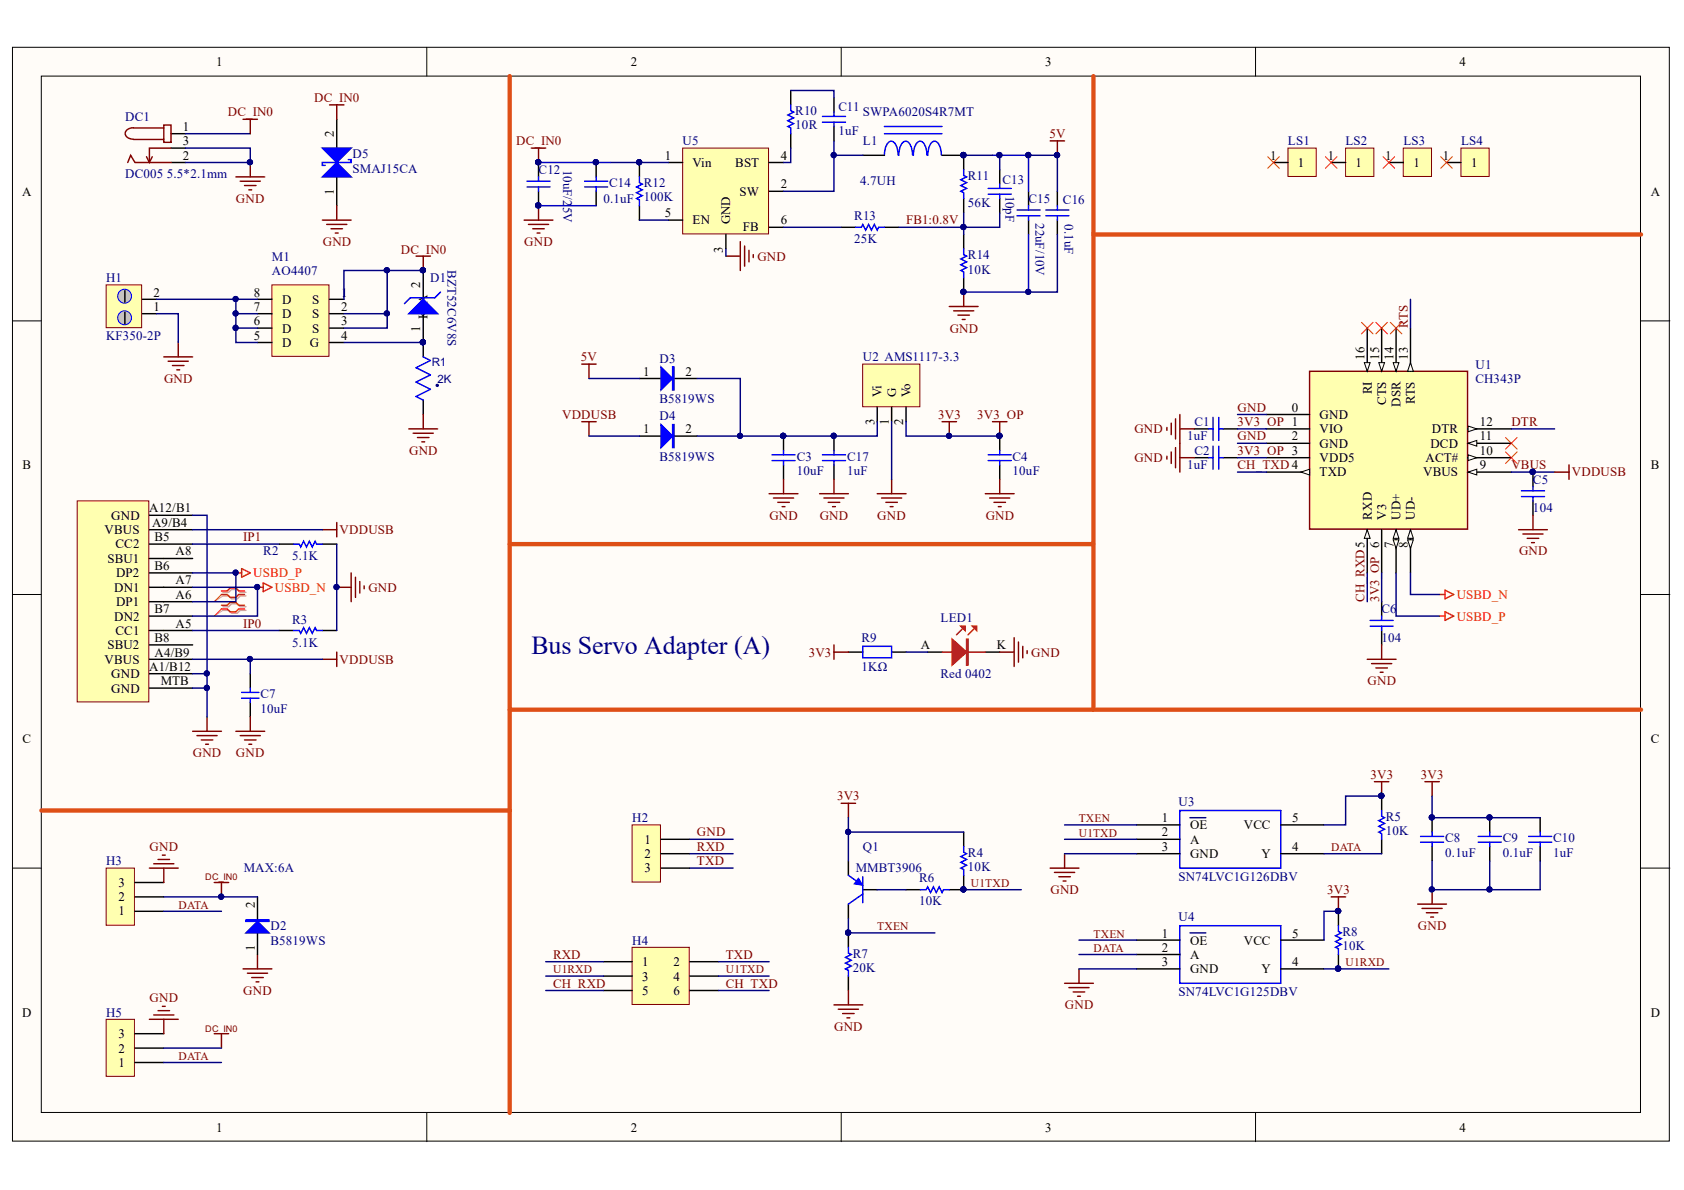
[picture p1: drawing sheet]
<svg xmlns="http://www.w3.org/2000/svg" width="297mm" height="210mm" viewBox="0 0 297 210" stroke-linecap="round" stroke-linejoin="round" font-family="sans-serif">
<defs><g id="words">
<text font-size="4.6" fill="#000080" x="93.7" y="115.3">Bus Servo Adapter (A)</text>
<g font-size="2.3">
<text x="38.2" y="11.7">1</text>
<text x="111.3" y="11.7">2</text>
<text x="184.4" y="11.7">3</text>
<text x="257.5" y="11.7">4</text>
<text x="32.2" y="23.1">1</text>
<text x="32.2" y="28.1">2</text>
<text x="32.2" y="25.6">3</text>
<text x="58.9" y="24.1" transform="rotate(-90 58.9 24.1)">2</text>
<text x="117.3" y="28.1">1</text>
<text x="122.2" y="29.4">Vin</text>
<text x="129.7" y="29.4">BST</text>
<text x="137.7" y="28.1">4</text>
<text x="224" y="28.1">1</text>
<text x="228.9" y="29.4">1</text>
<text x="234.2" y="28.1">1</text>
<text x="239.1" y="29.4">1</text>
<text x="244.3" y="28.1">1</text>
<text x="249.3" y="29.4">1</text>
<text x="254.5" y="28.1">1</text>
<text x="259.5" y="29.4">1</text>
<text x="3.9" y="34.5">A</text>
<text x="58.9" y="34.4" transform="rotate(-90 58.9 34.4)">1</text>
<text x="130.5" y="34.5">SW</text>
<text x="137.7" y="33.2">2</text>
<text x="291.2" y="34.5">A</text>
<text x="117.3" y="38.3">5</text>
<text x="122.2" y="39.6">EN</text>
<text x="128.8" y="39.6" transform="rotate(-90 128.8 39.6)">GND</text>
<text x="131.1" y="40.8">FB</text>
<text x="137.7" y="39.6">6</text>
<text x="127.5" y="44.5" transform="rotate(-90 127.5 44.5)">3</text>
<text x="27.1" y="52.3">2</text>
<text x="44.8" y="52.3">8</text>
<text x="49.7" y="53.6">D</text>
<text x="55.1" y="53.6">S</text>
<text x="60.2" y="52.3">1</text>
<text x="74.1" y="50.7" transform="rotate(-90 74.1 50.7)">2</text>
<text x="27.1" y="54.9">1</text>
<text x="44.8" y="59.9">5</text>
<text x="44.8" y="57.4">6</text>
<text x="44.8" y="54.9">7</text>
<text x="49.7" y="58.7">D</text>
<text x="49.7" y="56.1">D</text>
<text x="55.1" y="56.1">S</text>
<text x="55.1" y="58.7">S</text>
<text x="60.2" y="54.9">2</text>
<text x="60.2" y="57.4">3</text>
<text x="60.2" y="59.9">4</text>
<text x="74.1" y="58.5" transform="rotate(-90 74.1 58.5)">1</text>
<text x="75.4" y="56.2" transform="rotate(-90 75.4 56.2)">K A</text>
<text x="49.7" y="61.2">D</text>
<text x="54.7" y="61.2">G</text>
<text x="240.7" y="63.5" transform="rotate(-90 240.7 63.5)">16</text>
<text x="243.2" y="63.5" transform="rotate(-90 243.2 63.5)">15</text>
<text x="245.8" y="63.5" transform="rotate(-90 245.8 63.5)">14</text>
<text x="248.3" y="63.5" transform="rotate(-90 248.3 63.5)">13</text>
<text x="113.5" y="66.3">1</text>
<text x="120.9" y="66.3">2</text>
<text x="155.5" y="70.1" transform="rotate(-90 155.5 70.1)">Vi</text>
<text x="158" y="70.1" transform="rotate(-90 158 70.1)">G</text>
<text x="160.6" y="70.1" transform="rotate(-90 160.6 70.1)">Vo</text>
<text x="242" y="69.6" transform="rotate(-90 242 69.6)">RI</text>
<text x="244.5" y="71.5" transform="rotate(-90 244.5 71.5)">CTS</text>
<text x="247.1" y="71.8" transform="rotate(-90 247.1 71.8)">DSR</text>
<text x="249.6" y="71.3" transform="rotate(-90 249.6 71.3)">RTS</text>
<text x="113.5" y="76.4">1</text>
<text x="120.9" y="76.4">2</text>
<text x="154.2" y="75" transform="rotate(-90 154.2 75)">3</text>
<text x="156.8" y="75" transform="rotate(-90 156.8 75)">1</text>
<text x="159.3" y="75" transform="rotate(-90 159.3 75)">2</text>
<text x="227.8" y="72.6">0</text>
<text x="227.8" y="77.7">2</text>
<text x="232.8" y="73.9">GND</text>
<text x="232.8" y="76.4">VIO</text>
<text x="252.6" y="76.4">DTR</text>
<text x="261" y="75.2">12</text>
<text x="261" y="77.7">11</text>
<text x="4" y="82.8">B</text>
<text x="232.8" y="79">GND</text>
<text x="232.8" y="81.5">VDD5</text>
<text x="251.5" y="81.5">ACT#</text>
<text x="252.3" y="79">DCD</text>
<text x="261" y="82.8">9</text>
<text x="261" y="80.2">10</text>
<text x="291.2" y="82.8">B</text>
<text x="232.8" y="84">TXD</text>
<text x="251" y="84">VBUS</text>
<text x="18.4" y="94.2">VBUS</text>
<text x="19.6" y="91.6">GND</text>
<text x="26.3" y="90.4">A12/B1</text>
<text x="26.8" y="92.9">A9/B4</text>
<text x="27.2" y="95.4">B5</text>
<text x="242" y="91.6" transform="rotate(-90 242 91.6)">RXD</text>
<text x="244.5" y="91.6" transform="rotate(-90 244.5 91.6)">V3</text>
<text x="247.1" y="91.6" transform="rotate(-90 247.1 91.6)">UD+</text>
<text x="249.6" y="91.6" transform="rotate(-90 249.6 91.6)">UD-</text>
<text x="19" y="99.2">SBU1</text>
<text x="20.4" y="96.7">CC2</text>
<text x="20.5" y="101.8">DP2</text>
<text x="27.2" y="100.5">B6</text>
<text x="31" y="98">A8</text>
<text x="245.8" y="96.6" transform="rotate(-90 245.8 96.6)">7</text>
<text x="248.3" y="96.6" transform="rotate(-90 248.3 96.6)">8</text>
<text x="20.1" y="104.4">DN1</text>
<text x="20.5" y="106.9">DP1</text>
<text x="31" y="105.7">A6</text>
<text x="31" y="103.1">A7</text>
<text x="20.1" y="109.5">DN2</text>
<text x="20.4" y="112">CC1</text>
<text x="27.2" y="108.2">B7</text>
<text x="27.2" y="113.3">B8</text>
<text x="31" y="110.7">A5</text>
<text x="18.4" y="117.1">VBUS</text>
<text x="19" y="114.6">SBU2</text>
<text x="19.6" y="119.6">GND</text>
<text x="26.3" y="118.4">A1/B12</text>
<text x="27.2" y="115.8">A4/B9</text>
<text x="162.4" y="114.6">A</text>
<text x="175.8" y="114.6">K</text>
<text x="19.6" y="122.2">GND</text>
<text x="28.3" y="120.9">MTB</text>
<text x="4" y="131">C</text>
<text x="291.2" y="131">C</text>
<text x="113.7" y="148.8">1</text>
<text x="204.9" y="145">1</text>
<text x="204.9" y="147.5">2</text>
<text x="209.9" y="146.3">OE</text>
<text x="209.9" y="148.8">A</text>
<text x="219.4" y="146.3">VCC</text>
<text x="227.9" y="145">5</text>
<text x="113.7" y="151.3">2</text>
<text x="113.7" y="153.9">3</text>
<text x="204.9" y="150.1">3</text>
<text x="209.9" y="151.3">GND</text>
<text x="222.5" y="151.3">Y</text>
<text x="227.9" y="150.1">4</text>
<text x="20.9" y="161.5">1</text>
<text x="20.9" y="158.9">2</text>
<text x="20.9" y="156.4">3</text>
<text x="44.9" y="160.2" transform="rotate(-90 44.9 160.2)">2</text>
<text x="44.9" y="167.7" transform="rotate(-90 44.9 167.7)">1</text>
<text x="204.9" y="165.4">1</text>
<text x="204.9" y="167.9">2</text>
<text x="209.9" y="166.6">OE</text>
<text x="219.4" y="166.6">VCC</text>
<text x="227.9" y="165.4">5</text>
<text x="113.3" y="170.4">1</text>
<text x="113.3" y="173">3</text>
<text x="118.8" y="170.4">2</text>
<text x="118.8" y="173">4</text>
<text x="204.9" y="170.4">3</text>
<text x="209.9" y="169.2">A</text>
<text x="209.9" y="171.7">GND</text>
<text x="222.5" y="171.7">Y</text>
<text x="227.9" y="170.4">4</text>
<text x="3.9" y="179.3">D</text>
<text x="113.3" y="175.5">5</text>
<text x="118.8" y="175.5">6</text>
<text x="291.2" y="179.3">D</text>
<text x="20.9" y="185.7">2</text>
<text x="20.9" y="183.1">3</text>
<text x="20.9" y="188.2">1</text>
<text x="38.2" y="199.6">1</text>
<text x="111.3" y="199.6">2</text>
<text x="184.4" y="199.6">3</text>
<text x="257.5" y="199.6">4</text>
</g>
<g font-size="2.3" fill="#800000">
<text x="55.4" y="18">DC_IN0</text>
<text x="40.2" y="20.5">DC_IN0</text>
<text x="91" y="25.6">DC_IN0</text>
<text x="185.1" y="24.3">5V</text>
<text x="41.6" y="35.8">GND</text>
<text x="159.8" y="39.6">FB1:0.8V</text>
<text x="56.9" y="43.4">GND</text>
<text x="70.7" y="44.7">DC_IN0</text>
<text x="92.5" y="43.4">GND</text>
<text x="133.6" y="46">GND</text>
<text x="167.5" y="58.7">GND</text>
<text x="248.3" y="57.9" transform="rotate(-90 248.3 57.9)">RTS</text>
<text x="102.5" y="63.7">5V</text>
<text x="28.9" y="67.5">GND</text>
<text x="99.2" y="73.9">VDDUSB</text>
<text x="165.5" y="73.9">3V3</text>
<text x="172.3" y="73.9">3V3_OP</text>
<text x="200.1" y="76.4">GND</text>
<text x="218.3" y="72.6">GND</text>
<text x="218.3" y="77.7">GND</text>
<text x="218.3" y="75.2">3V3_OP 1</text>
<text x="266.6" y="75.2">DTR</text>
<text x="72.2" y="80.2">GND</text>
<text x="200.1" y="81.5">GND</text>
<text x="218.3" y="80.2">3V3_OP 3</text>
<text x="218.3" y="82.8">CH_TXD 4</text>
<text x="266.6" y="82.8">VBUS</text>
<text x="277.3" y="84">VDDUSB</text>
<text x="42.9" y="95.4">IP1</text>
<text x="59.9" y="94.2">VDDUSB</text>
<text x="135.7" y="91.6">GND</text>
<text x="144.6" y="91.6">GND</text>
<text x="154.7" y="91.6">GND</text>
<text x="173.9" y="91.6">GND</text>
<text x="267.9" y="98">GND</text>
<text x="65" y="104.4">GND</text>
<text x="240.7" y="106.1" transform="rotate(-90 240.7 106.1)">CH_RXD5</text>
<text x="243.2" y="106.1" transform="rotate(-90 243.2 106.1)">3V3_OP 6</text>
<text x="42.9" y="110.7">IP0</text>
<text x="59.9" y="117.1">VDDUSB</text>
<text x="142.6" y="115.8">3V3</text>
<text x="181.9" y="115.8">GND</text>
<text x="241.2" y="120.9">GND</text>
<text x="34" y="133.6">GND</text>
<text x="41.6" y="133.6">GND</text>
<text x="241.7" y="137.4">3V3</text>
<text x="250.6" y="137.4">3V3</text>
<text x="147.6" y="141.2">3V3</text>
<text x="122.9" y="147.5">GND</text>
<text x="26.4" y="150.1">GND</text>
<text x="122.9" y="152.6">TXD</text>
<text x="122.9" y="150.1">RXD</text>
<text x="185.3" y="157.7">GND</text>
<text x="234.1" y="157.7">3V3</text>
<text x="250.1" y="164.1">GND</text>
<text x="97.6" y="169.2">RXD</text>
<text x="128" y="169.2">TXD</text>
<text x="26.4" y="176.8">GND</text>
<text x="42.9" y="175.5">GND</text>
<text x="97.6" y="174.2">CH_RXD</text>
<text x="128" y="174.2">CH_TXD</text>
<text x="187.8" y="178">GND</text>
<text x="147.1" y="181.9">GND</text>
</g>
<g font-size="2.3" fill="#000080">
<text x="22.1" y="21.3">DC1</text>
<text x="140.3" y="20.3">R10</text>
<text x="140.3" y="22.8">10R</text>
<text x="147.9" y="19.5">C11</text>
<text x="147.9" y="23.8">1uF</text>
<text x="152.2" y="20.5">SWPA6020S4R7MT</text>
<text x="62.2" y="27.9">D5</text>
<text x="99.3" y="29.9" transform="rotate(90 99.3 29.9)">10uF/2</text>
<text x="120.4" y="25.6">U5</text>
<text x="152.2" y="25.6">L1</text>
<text x="227.2" y="25.6">LS1</text>
<text x="237.3" y="25.6">LS2</text>
<text x="247.6" y="25.6">LS3</text>
<text x="257.7" y="25.6">LS4</text>
<text x="22.1" y="31.4">DC005</text>
<text x="29.4" y="31.4">5.5*2.1mm</text>
<text x="62.2" y="30.4">SMAJ15CA</text>
<text x="95" y="30.7">C12</text>
<text x="106.4" y="35.8">0.1uF</text>
<text x="107.5" y="33">C14</text>
<text x="113.5" y="33">R12</text>
<text x="113.5" y="35.5">100K</text>
<text x="151.7" y="32.7">4.7UH</text>
<text x="170.7" y="31.7">R11</text>
<text x="176.8" y="32.5">C13</text>
<text x="177.3" y="34.5" transform="rotate(90 177.3 34.5)">10pF</text>
<text x="181.4" y="35.8">C15</text>
<text x="99.3" y="36.4" transform="rotate(90 99.3 36.4)">5V</text>
<text x="150.7" y="38.8">R13</text>
<text x="170.7" y="36.5">56K</text>
<text x="182.7" y="39.3" transform="rotate(90 182.7 39.3)">22uF/10V</text>
<text x="187.5" y="36">C16</text>
<text x="187.7" y="39.6" transform="rotate(90 187.7 39.6)">0.1uF</text>
<text x="48" y="46">M1</text>
<text x="78.9" y="47.7" transform="rotate(90 78.9 47.7)">BZT52C6V8S</text>
<text x="150.7" y="42.9">25K</text>
<text x="170.7" y="45.7">R14</text>
<text x="18.7" y="49.8">H1</text>
<text x="48" y="48.5">AO4407</text>
<text x="75.9" y="49.8">D1</text>
<text x="170.7" y="48.3">10K</text>
<text x="18.7" y="59.9">KF350-2P</text>
<text x="116.3" y="64">D3</text>
<text x="152.2" y="63.7">U2 AMS1117-3.3</text>
<text x="260.2" y="65">U1</text>
<text x="116.3" y="71.1">B5819WS</text>
<text x="260.2" y="67.5">CH343P</text>
<text x="116.3" y="74.1">D4</text>
<text x="209.4" y="77.7">1uF</text>
<text x="210.7" y="75.2">C1</text>
<text x="116.3" y="81.2">B5819WS</text>
<text x="140.5" y="81.2">C3</text>
<text x="140.5" y="83.8">10uF</text>
<text x="149.4" y="81.2">C17</text>
<text x="149.4" y="83.8">1uF</text>
<text x="178.6" y="81.2">C4</text>
<text x="178.6" y="83.8">10uF</text>
<text x="209.4" y="82.8">1uF</text>
<text x="210.7" y="80.2">C2</text>
<text x="270.4" y="85.3">C5</text>
<text x="270.4" y="90.4">104</text>
<text x="46.4" y="98">R2</text>
<text x="51.5" y="98.7">5.1K</text>
<text x="51.5" y="110">R3</text>
<text x="152" y="113.3">R9</text>
<text x="165.9" y="109.7">LED1</text>
<text x="243.7" y="108.2">C6</text>
<text x="243.7" y="113.3">104</text>
<text x="51.5" y="114">5.1K</text>
<text x="152" y="118.4">1KΩ</text>
<text x="165.9" y="119.6">Red 0402</text>
<text x="45.9" y="123.2">C7</text>
<text x="45.9" y="125.7">10uF</text>
<text x="207.9" y="142.2">U3</text>
<text x="111.5" y="145">H2</text>
<text x="244.4" y="144.7">R5</text>
<text x="244.4" y="147.3">10K</text>
<text x="254.9" y="148.5">C8</text>
<text x="265.1" y="148.5">C9</text>
<text x="274" y="148.5">C10</text>
<text x="18.7" y="152.6">H3</text>
<text x="43" y="153.9">MAX:6A</text>
<text x="150.9" y="153.9">MMBT3906</text>
<text x="152.2" y="150.1">Q1</text>
<text x="162.1" y="155.6">R6</text>
<text x="170.7" y="151.1">R4</text>
<text x="170.7" y="153.6">10K</text>
<text x="207.9" y="155.4">SN74LVC1G126DBV</text>
<text x="254.9" y="151.1">0.1uF</text>
<text x="265.1" y="151.1">0.1uF</text>
<text x="274" y="151.1">1uF</text>
<text x="162.1" y="159.7">10K</text>
<text x="47.7" y="164.1">D2</text>
<text x="47.7" y="166.6">B5819WS</text>
<text x="111.5" y="166.6">H4</text>
<text x="207.9" y="162.5">U4</text>
<text x="236.8" y="165.1">R8</text>
<text x="236.8" y="167.6">10K</text>
<text x="150.4" y="168.9">R7</text>
<text x="150.4" y="171.5">20K</text>
<text x="18.7" y="179.3">H5</text>
<text x="207.9" y="175.8">SN74LVC1G125DBV</text>
</g>
<g font-size="2.3" fill="#f00">
<text x="44.7" y="101.8">USBD_P</text>
<text x="48.5" y="104.4">USBD_N</text>
<text x="257" y="105.7">USBD_N</text>
<text x="257" y="109.5">USBD_P</text>
</g>
<g font-size="2" fill="#000080">
<text x="76.1" y="64.6">R1</text>
<text x="77.2" y="67.6">2K</text>
</g>
<g font-size="2" fill="#800000">
<text x="190.3" y="147.6">U1TXD</text>
<text x="190.3" y="145.1">TXEN</text>
<text x="234.8" y="150.1">DATA</text>
<text x="31.5" y="160.3">DATA</text>
<text x="171.2" y="156.5">U1TXD</text>
<text x="154.7" y="164.1">TXEN</text>
<text x="192.9" y="165.4">TXEN</text>
<text x="192.9" y="167.9">DATA</text>
<text x="97.6" y="171.7">U1RXD</text>
<text x="128" y="171.7">U1TXD</text>
<text x="237.3" y="170.4">U1RXD</text>
<text x="31.5" y="186.9">DATA</text>
</g>
<g font-size="1.6" fill="#800000">
<text x="36.2" y="155.3">DC_IN0</text>
<text x="36.2" y="182">DC_IN0</text>
</g>
</g></defs>
<g fill="#fffcf8" stroke="#000" stroke-width=".18">
<path d="M2.2 8.3h292.2v193h-292.2z"/>
<path d="M7.3 13.4h282.1v182.8h-282.1z"/>
</g>
<path d="M75.3 8.3v5.1M148.4 8.3v5.1M221.5 8.3v5.1M2.2 56.6h5.1M289.5 56.6h5.1M2.2 104.9h5.1M289.5 104.9h5.1M2.2 153.1h5.1M289.5 153.1h5.1M75.3 196.3v5.1M148.4 196.3v5.1M221.5 196.3v5.1" fill="none" stroke="#000" stroke-width=".18"/>
<path d="M13.6 88.4h12.6v35.4h-12.6z" fill="#ffffb0" stroke="#800000" stroke-width=".18"/>
<g fill="none" stroke="#000" stroke-width=".25">
<path d="M26.4 98.5h7.6M26.4 90.9h7.6M26.4 93.4h7.6M26.4 96h7.6M49.2 96h2.6M56.9 96h2.5M26.4 118.8h7.6M26.4 116.3h7.6M26.4 111.2h7.6M26.4 108.7h7.6M26.4 106.1h7.6M26.4 103.6h7.6"/>
<path d="M26.4 101.1h7.6M26.4 113.8h7.6M44.1 118.8v2.6M49.2 111.2h2.6M56.9 111.2h2.5M26.4 121.4h7.6M44.1 123.9v2.6"/>
</g>
<g fill="none" stroke="#800000" stroke-width=".25">
<path d="M56.9 93.4h2.5M59.4 92.2v2.5M56.9 116.3h2.5M59.4 103.6h2.5M59.4 115v2.6M61.9 101.1v5M62.7 101.8v3.6M63.5 102.6v2M64.2 103.3v.5M34 129h5.1M34.7 129.8h3.6M35.5 130.5h2"/>
<path d="M36.3 131.3h.5M36.5 126.5v2.5M41.6 129h5.1M42.4 129.8h3.5M43.1 130.5h2.1M43.9 131.3h.5M44.1 126.5v2.5"/>
</g>
<path d="M51.8 96h1l.2 .5 .6-1 .5 1 .5-1 .5 1 .5-1 .2 .5h1.1M51.8 111.2h1l.2 .5 .6-1 .5 1 .5-1 .5 1 .5-1 .2 .5h1.1M42.6 122.1h3.1M42.6 123.2h3.1M44.1 121.4v.7M44.1 123.2v.7" fill="none" stroke="#00f" stroke-width=".25"/>
<circle cx="59.3" cy="103.5" r=".46" fill="#000080" stroke="#000080" stroke-width=".18"/>
<path d="M39.3 107h1l.5-.5h1.1l.5 .5h1M39.3 107.7h1l.5 .5h1.1l.5-.5h1M39.3 104.5h1l.5-.5h1.1l.5 .5h1M39.3 105.1h1l.5 .5h1.1l.5-.5h1" fill="none" stroke="#d0a19e" stroke-width=".25"/>
<path d="M39.3 107.7l-1.5 1M39.3 105.1l-1.5 1" fill="none" stroke="#d0a19e" stroke-width=".18"/>
<path d="M39.1 106.8h1l.5-.5h1l.5 .5h1M39.1 107.4h1l.5 .5h1l.5-.5h1M39.1 104.2h1l.5-.5h1l.5 .5h1M39.1 104.9h1l.5 .5h1l.5-.5h1" fill="none" stroke="#f00" stroke-width=".25"/>
<path d="M39.1 107.4l-1.3 1.3M39.1 104.9l-1.3 1.2" fill="none" stroke="#f00" stroke-width=".18"/>
<path d="M18.7 153.1h5v10.1h-5z" fill="#ffffb0" stroke="#800000" stroke-width=".18"/>
<path d="M23.8 158.2h5.1M23.8 155.7h5.1M23.8 160.7h5.1" fill="none" stroke="#000" stroke-width=".25"/>
<path d="M18.7 179.8h5v10.1h-5z" fill="#ffffb0" stroke="#800000" stroke-width=".18"/>
<path d="M23.8 187.4h5.1M23.8 184.9h5.1M23.8 182.3h5.1" fill="none" stroke="#000" stroke-width=".25"/>
<g fill="none" stroke="#800000" stroke-width=".25">
<path d="M26.4 153.1h5M27.1 152.4h3.6M27.9 151.6h2M28.6 150.8h.5M28.9 153.1v2.6M37.8 155.7h2.5M39.1 155.7v2.5M26.4 179.8h5M27.1 179h3.6M27.9 178.3h2M28.6 177.5h.5M28.9 179.8v2.5"/>
<path d="M42.9 170.9h5.1M43.6 171.7h3.6M44.4 172.4h2M45.2 173.2h.5M45.4 168.4v2.5M37.8 182.3h2.5M39.1 182.3v2.6"/>
</g>
<circle cx="39" cy="158.2" r=".46" fill="#000080" stroke="#000080" stroke-width=".18"/>
<path d="M231 65.5h27.9v27.8h-27.9z" fill="#ffffb0" stroke="#800000" stroke-width=".25"/>
<path d="M223.4 83.3h7.6" fill="none" stroke="#000" stroke-width=".25"/>
<path d="M229.5 83.3l1.5-.5v1z" fill="#fffcf8"/>
<path d="M229.5 83.3l1.5-.5v1z" fill="none" stroke="#000" stroke-width=".18"/>
<path d="M241.2 93.4v7.7" fill="none" stroke="#000" stroke-width=".25"/>
<path d="M241.2 93.4l.5 1.6h-1z" fill="#fffcf8"/>
<path d="M241.2 93.4l.5 1.6h-1z" fill="none" stroke="#000" stroke-width=".18"/>
<path d="M246.2 93.4v7.7" fill="none" stroke="#000" stroke-width=".25"/>
<path d="M246.2 93.4l.6 1.6h-1.1z" fill="#fffcf8"/>
<path d="M246.2 93.4l.6 1.6h-1.1z" fill="none" stroke="#000" stroke-width=".18"/>
<path d="M245.7 95.2h1.1l-.6 1.5z" fill="#fffcf8"/>
<path d="M245.7 95.2h1.1l-.6 1.5z" fill="none" stroke="#000" stroke-width=".18"/>
<path d="M248.8 93.4v7.7" fill="none" stroke="#000" stroke-width=".25"/>
<path d="M248.8 93.4l.5 1.6h-1z" fill="#fffcf8"/>
<path d="M248.8 93.4l.5 1.6h-1z" fill="none" stroke="#000" stroke-width=".18"/>
<path d="M248.3 95.2h1l-.5 1.5z" fill="#fffcf8"/>
<path d="M248.3 95.2h1l-.5 1.5z" fill="none" stroke="#000" stroke-width=".18"/>
<path d="M243.7 57.9v7.6M223.4 73.1h7.6M223.4 78.2h7.6M243.7 93.4v7.7" fill="none" stroke="#000" stroke-width=".25"/>
<path d="M243.2 64h1l-.5 1.5z" fill="#fffcf8"/>
<path d="M243.2 64h1l-.5 1.5z" fill="none" stroke="#000" stroke-width=".18"/>
<path d="M259 75.7h7.6" fill="none" stroke="#000" stroke-width=".25"/>
<path d="M259 75.1l1.5 .6-1.5 .5z" fill="#fffcf8"/>
<path d="M259 75.1l1.5 .6-1.5 .5z" fill="none" stroke="#000" stroke-width=".18"/>
<path d="M259 78.2h7.6" fill="none" stroke="#000" stroke-width=".25"/>
<path d="M259 78.2l1.5-.5v1z" fill="#fffcf8"/>
<path d="M259 78.2l1.5-.5v1z" fill="none" stroke="#000" stroke-width=".18"/>
<path d="M246.2 57.9v7.6" fill="none" stroke="#000" stroke-width=".25"/>
<path d="M245.7 64h1.1l-.6 1.5z" fill="#fffcf8"/>
<path d="M245.7 64h1.1l-.6 1.5z" fill="none" stroke="#000" stroke-width=".18"/>
<path d="M241.2 57.9v7.6" fill="none" stroke="#000" stroke-width=".25"/>
<path d="M240.7 64h1l-.5 1.5z" fill="#fffcf8"/>
<path d="M240.7 64h1l-.5 1.5z" fill="none" stroke="#000" stroke-width=".18"/>
<path d="M223.4 75.7h7.6M223.4 80.7h7.6M259 83.3h7.6" fill="none" stroke="#000" stroke-width=".25"/>
<path d="M259 83.3l1.5-.5v1z" fill="#fffcf8"/>
<path d="M259 83.3l1.5-.5v1z" fill="none" stroke="#000" stroke-width=".18"/>
<path d="M248.8 57.9v7.6" fill="none" stroke="#000" stroke-width=".25"/>
<path d="M248.8 64l.5 1.5h-1z" fill="#fffcf8"/>
<path d="M248.8 64l.5 1.5h-1z" fill="none" stroke="#000" stroke-width=".18"/>
<path d="M259 80.7h7.6" fill="none" stroke="#000" stroke-width=".25"/>
<path d="M259 80.2l1.5 .5-1.5 .5z" fill="#fffcf8"/>
<path d="M259 80.2l1.5 .5-1.5 .5z" fill="none" stroke="#000" stroke-width=".18"/>
<path d="M210.7 75.7h2.5M215.7 75.7h2.6M210.7 80.7h2.5M215.7 80.7h2.6M270.4 83.3v2.5M270.4 88.4v2.5M243.7 106.1v2.6M243.7 111.2v2.6" fill="none" stroke="#000" stroke-width=".25"/>
<g fill="none" stroke="#00f" stroke-width=".25">
<path d="M213.2 75.7h.8M214 73.6v4.1M214 78.7v4.1M215 73.6v4.1M215 78.7v4.1M215 75.7h.7M213.2 80.7h.8M215 80.7h.7M268.4 86.6h4M268.4 87.6h4M270.4 85.8v.8M270.4 87.6v.8"/>
<path d="M241.7 109.4h4M241.7 110.5h4M243.7 108.7v.7M243.7 110.5v.7"/>
</g>
<g fill="none" stroke="#800000" stroke-width=".25">
<path d="M205.8 75.4v.5M206.6 74.6v2.1M206.6 79.7v2M207.4 73.9v3.5M207.4 79v3.5M208.1 73.1v10.2M208.1 75.7h2.6M205.8 80.5v.5M208.1 80.7h2.6M267.9 93.4h5M268.6 94.2h3.6M269.4 95h2"/>
<path d="M270.1 95.7h.6M270.4 90.9v2.5M241.2 116.3h5M241.9 117.1h3.6M242.7 117.8h2M243.5 118.6h.5M243.7 113.8v2.5"/>
</g>
<path d="M240.1 56.9l2.1 2M242.2 56.9l-2.1 2M242.7 56.9l2 2M244.7 56.9l-2 2M245.2 56.9l2.1 2M247.3 56.9l-2.1 2M265.6 77.2l2 2M265.6 79.7l2 2M267.6 77.2l-2 2M267.6 79.7l-2 2" fill="none" stroke="#f00" stroke-width=".18"/>
<g fill="#000080" stroke="#000080" stroke-width=".18">
<circle cx="270.3" cy="83.2" r=".47"/>
<circle cx="45.4" cy="103.5" r=".46"/>
<circle cx="41.6" cy="101" r=".46"/>
</g>
<path d="M41.6 101.1h1M42.6 100.3l1.5 .8-1.5 .7zM45.4 103.6h1M46.4 102.8l1.6 .8-1.6 .8zM253.9 104.9h1M253.9 108.7h1M254.9 104.1l1.5 .8-1.5 .7zM254.9 107.9l1.5 .8-1.5 .7z" fill="none" stroke="#f00" stroke-width=".25"/>
<path d="M152.2 64.2h10.1v7.5h-10.1z" fill="#ffffb0" stroke="#800000" stroke-width=".18"/>
<path d="M30.2 23.6h2.5M30.2 28.7h2.5M30.2 26.1h2.5M25.1 55.3h2.5M25.1 52.8h2.5M138.2 76.9v2.6M154.7 71.8v2.6M157.3 71.8v2.6M159.8 71.8v2.6M176.3 76.9v2.6M138.2 82v2.5M176.3 82v2.5" fill="none" stroke="#000" stroke-width=".25"/>
<g fill="none" stroke="#800000" stroke-width=".25">
<path d="M22.5 28.7l.5-1.3 .8 1.3h6.4M23.5 22.5a1.13 1.13 0 0 0-1.4 1.3 1.54 1.54 0 0 0 1.4 .7M23.6 22.6h5.3M23.6 24.6h5.3M25.8 27.6l.6 1.1 .5-1.1M28.9 22.1h1.3v3h-1.3zM30.2 26.1h-3.8v2.6M102.6 74.4h2.6M103.9 74.4v2.5M175.1 74.4h2.5M176.3 74.4v2.5M135.7 87.1h5"/>
<path d="M136.4 87.8h3.6M137.2 88.6h2M138 89.4h.5M138.2 84.5v2.6M154.7 87.1h5.1M155.5 87.8h3.6M156.3 88.6h2M157 89.4h.5M157.3 84.5v2.6M173.8 87.1h5.1M174.6 87.8h3.5M175.3 88.6h2.1"/>
<path d="M176.1 89.4h.5M176.3 84.5v2.6"/>
</g>
<g fill="#000080" stroke="#000080" stroke-width=".18">
<circle cx="176.3" cy="76.9" r=".46"/>
<circle cx="138.1" cy="76.9" r=".46"/>
</g>
<path d="M138.2 79.5v.7M176.3 79.5v.7M136.2 81.2h4M136.2 80.2h4M138.2 81.2v.8M174.3 81.2h4.1M174.3 80.2h4.1M176.3 81.2v.8" fill="none" stroke="#00f" stroke-width=".25"/>
<path d="M18.7 50.3h6.3v7.5h-6.3z" fill="#ffffb0" stroke="#800000" stroke-width=".18"/>
<g fill="#c0c0c0" stroke="#00f" stroke-width=".18">
<circle cx="22" cy="56.1" r="1.23"/>
<circle cx="22" cy="52.2" r="1.23"/>
</g>
<path d="M22 51.3v2M22 55.1v2M149.6 151.9v2.5M149.6 159.5v2.5M152.2 156.9h2.5M170 146.8v2.5M170 154.4v2.5M236.1 160.7v2.6M236.1 168.4v2.5" fill="none" stroke="#000" stroke-width=".25"/>
<path d="M41.6 31.2h5.1M42.4 32h3.5M43.1 32.7h2.1M43.9 33.5h.5M44.1 28.7v2.5M73.4 45.2h2.5M74.7 45.2v2.5M28.9 63h5.1M29.7 63.7h3.5M30.4 64.5h2.1M31.2 65.2h.5M31.4 60.4v2.6" fill="none" stroke="#800000" stroke-width=".25"/>
<g fill="#000080" stroke="#000080" stroke-width=".18">
<circle cx="44.1" cy="28.6" r=".46"/>
<circle cx="74.6" cy="47.7" r=".46"/>
<circle cx="169.9" cy="156.9" r=".46"/>
<circle cx="236" cy="160.7" r=".46"/>
<circle cx="236" cy="170.9" r=".46"/>
</g>
<path d="M149.6 154.4l1.8 1.3M152.2 154.6v4.6M152.2 157.7l-2.6 1.8M170 149.3v1l.5 .3-1 .5 1 .5-1 .5 1 .5-1 .5 .5 .3v1M236.1 163.3v1l.5 .3-1 .5 1 .5-1 .5 1 .5-1 .5 .5 .2v1.1" fill="none" stroke="#00f" stroke-width=".25"/>
<path d="M151.4 154.9l.8 1.3-1.5-.3z" fill="#00f"/>
<path d="M151.4 154.9l.8 1.3-1.5-.3z" fill="none" stroke="#00f" stroke-width=".18"/>
<g fill="none" stroke="#000" stroke-width=".25">
<path d="M159.8 156.9h2.6M167.4 156.9h2.6M200.5 145.5h7.6M200.5 148h7.6M200.5 150.6h7.6M225.9 145.5h7.6M225.9 150.6h7.6M243.7 140.4v2.6M243.7 148v2.6M252.6 144.2v2.6M252.6 149.3v2.6M262.8 144.2v2.6"/>
<path d="M262.8 149.3v2.6M271.7 144.2v2.6M271.7 149.3v2.6M149.6 164.6v2.5M149.6 172.2v2.5M200.5 165.8h7.6M200.5 168.4h7.6M200.5 170.9h7.6M225.9 165.8h7.6M225.9 170.9h7.6"/>
</g>
<g fill="#000080" stroke="#000080" stroke-width=".18">
<circle cx="169.9" cy="156.9" r=".46"/>
<circle cx="149.6" cy="164.5" r=".46"/>
<circle cx="243.6" cy="140.4" r=".46"/>
<circle cx="236" cy="160.7" r=".46"/>
<circle cx="252.6" cy="144.2" r=".46"/>
<circle cx="262.7" cy="144.2" r=".46"/>
<circle cx="252.6" cy="156.9" r=".46"/>
<circle cx="167.4" cy="76.9" r=".46"/>
</g>
<g fill="none" stroke="#00f" stroke-width=".25">
<path d="M162.4 156.9h1l.2-.5 .5 1 .5-1 .6 1 .5-1 .5 1 .2-.5h1M208.1 143h17.8v10.1h-17.8zM243.7 143v1l.5 .2-1 .5 1 .5-1 .6 1 .5-1 .5 .5 .2v1M250.6 147.5h4M250.6 148.6h4M252.6 146.8v.7M252.6 148.6v.7M260.7 147.5h4.1M260.7 148.6h4.1M262.8 146.8v.7M262.8 148.6v.7M269.6 147.5h4.1"/>
<path d="M269.6 148.6h4.1M271.7 146.8v.7M271.7 148.6v.7M149.6 167.1v1l.6 .3-1.1 .5 1.1 .5-1.1 .5 1.1 .5-1.1 .5 .5 .3v1M208.1 163.3h17.8v10.1h-17.8z"/>
</g>
<g fill="none" stroke="#800000" stroke-width=".25">
<path d="M166.2 74.4h2.5M167.4 74.4v2.5M242.4 137.9h2.6M243.7 137.9v2.5M251.3 137.9h2.6M252.6 137.9v2.5M148.4 141.7h2.5M149.6 141.7v2.5M185.2 153.1h5.1M186 153.9h3.6M186.8 154.6h2M187.5 155.4h.5"/>
<path d="M187.8 150.6v2.5M234.8 158.2h2.6M236.1 158.2v2.5M250.1 159.5h5M252.6 156.9v2.6M147.1 177.3h5.1M147.9 178h3.5M148.6 178.8h2.1M149.4 179.5h.5M149.6 174.7v2.6M187.8 173.4h5.1M188.5 174.2h3.6"/>
<path d="M189.3 175h2M190.1 175.7h.5M190.3 170.9v2.5M250.8 160.2h3.6M251.6 161h2M252.4 161.8h.5"/>
</g>
<path d="M209.9 144.2h2.8M209.9 164.6h2.8" fill="none" stroke="#0c0087" stroke-width=".25"/>
<path d="M111.5 167.1h10.1v10.1h-10.1z" fill="#ffffb0" stroke="#800000" stroke-width=".18"/>
<path d="M106.4 169.6h5.1M106.4 172.2h5.1M106.4 174.7h5.1M121.7 169.6h5.1M121.7 172.2h5.1M121.7 174.7h5.1" fill="none" stroke="#000" stroke-width=".25"/>
<path d="M111.5 145.5h5v10.1h-5z" fill="#ffffb0" stroke="#800000" stroke-width=".18"/>
<path d="M116.6 148h5.1M116.6 150.6h5.1M116.6 153.1h5.1" fill="none" stroke="#000" stroke-width=".25"/>
<path d="M48 50.3h10v12.6h-10z" fill="#ffffb0" stroke="#800000" stroke-width=".18"/>
<path d="M45.4 52.8h2.6M45.4 55.3h2.6M45.4 57.9h2.6M58.1 52.8h2.6M58.1 55.3h2.6M58.1 57.9h2.6M74.7 47.7v5.1M74.7 55.3v7.7M45.4 60.4h2.6M58.1 60.4h2.6M74.7 70.6v2.5" fill="none" stroke="#000" stroke-width=".25"/>
<g fill="#000080" stroke="#000080" stroke-width=".18">
<circle cx="74.6" cy="60.4" r=".46"/>
<circle cx="77.1" cy="68" r=".21"/>
<circle cx="74.6" cy="47.7" r=".46"/>
</g>
<path d="M74.7 63l1.2 .6-2.5 1.3 2.5 1.2-2.5 1.3 2.5 1.3-2.5 1.2 1.3 .7" fill="none" stroke="#00f" stroke-width=".25"/>
<path d="M72.1 75.7h5.1M72.9 76.4h3.5M73.6 77.2h2.1M74.4 77.9h.5M74.7 73.1v2.6" fill="none" stroke="#800000" stroke-width=".25"/>
<path d="M72.1 55.3l2.6-2.5 2.5 2.5z" fill="#00f"/>
<path d="M72.1 55.3l2.6-2.5 2.5 2.5zM77.7 51.5l-1 1h-4.3l-1.1 1.1" fill="none" stroke="#00f" stroke-width=".25"/>
<g fill="#000080" stroke="#000080" stroke-width=".18">
<circle cx="74.6" cy="60.4" r=".46"/>
<circle cx="74.6" cy="47.7" r=".46"/>
</g>
<path d="M112.8 76.9h3.8M118.9 76.9h4.1" fill="none" stroke="#000" stroke-width=".25"/>
<path d="M116.6 74.9l2 2-2 2.1z" fill="#00f"/>
<path d="M116.6 74.9l2 2-2 2.1zM118.6 74.9h.3v4.1h-.3zM118.8 74.9v4.1" fill="none" stroke="#00f" stroke-width=".25"/>
<path d="M112.8 66.8h3.8M118.9 66.8h4.1" fill="none" stroke="#000" stroke-width=".25"/>
<path d="M116.6 64.7l2 2.1-2 2z" fill="#00f"/>
<path d="M116.6 64.7l2 2.1-2 2zM118.6 64.7h.3v4.1h-.3zM118.8 64.7v4.1" fill="none" stroke="#00f" stroke-width=".25"/>
<path d="M42.9 21h2.5M44.1 21v2.6M102.6 64.2h2.6M103.9 64.2v2.6" fill="none" stroke="#800000" stroke-width=".25"/>
<g fill="none" stroke="#000080" stroke-width=".25">
<path d="M32.7 26.1h11.4v2.6h-11.4M32.7 23.6h11.4M27.6 55.3h3.8v5.1M27.6 52.8h14M41.6 55.3h3.8M41.6 57.9h3.8M45.4 52.8h-3.8v7.6h3.8M60.7 52.8v-5.1h7.6v10.2h-7.6M60.7 55.3h7.6M68.3 47.7h6.4M248.8 52.8v5.1M60.7 60.4h14"/>
<path d="M103.9 76.9h8.9M103.9 66.8h8.9M123 66.8h7.6v10.1h-7.6M154.7 74.4v2.5h-24.1M157.3 74.4v10.1M159.8 74.4v2.5h16.5M218.3 78.2h5.1M218.3 75.7h5.1M218.3 73.1h5.1M266.6 75.7h7.6M34 90.9h2.5v27.9M34 96h15.2"/>
<path d="M34 93.4h22.9M59.4 96v15.2M218.3 80.7h5.1M218.3 83.3h5.1M34 118.8h2.5v2.6h-2.5M34 116.3h22.9M34 103.6h11.4v5.1h-11.4M34 101.1h7.6v5h-7.6M34 111.2h15.2M44.1 116.3v2.5M241.2 101.1v5M243.7 101.1v5"/>
<path d="M246.2 101.1v7.6h7.7M248.8 101.1v3.8h5.1M36.5 121.4v5.1M121.7 148h7.6M121.7 150.6h7.6M121.7 153.1h7.6M149.6 144.2v7.7M149.6 146.8h20.4M154.7 156.9h5.1M170 156.9h10.2M187.8 148h12.7M187.8 150.6h12.7"/>
<path d="M187.8 145.5h12.7M233.5 150.6h10.2M243.7 140.4h-6.3v5.1h-3.9M252.6 151.9v5h10.2v-5M252.6 140.4v3.8h19.1M271.7 151.9v5h-8.9M28.9 160.7h10.2M96.3 169.6h10.1M96.3 172.2h10.1M96.3 174.7h10.1M126.8 169.6h8.9M126.8 172.2h8.9"/>
<path d="M126.8 174.7h8.9M149.6 162v2.6h15.3M190.3 165.8h10.2M190.3 168.4h10.2M190.3 170.9h10.2M233.5 170.9h11.5M236.1 160.7h-2.6v5.1M28.9 184.9h10.2M28.9 187.4h10.2"/>
</g>
<g fill="#000080" stroke="#000080" stroke-width=".18">
<circle cx="36.5" cy="118.8" r=".46"/>
<circle cx="36.5" cy="121.3" r=".46"/>
<circle cx="44.1" cy="116.2" r=".46"/>
<circle cx="59.3" cy="103.5" r=".46"/>
<circle cx="45.4" cy="103.5" r=".46"/>
<circle cx="41.6" cy="101" r=".46"/>
<circle cx="147.1" cy="76.9" r=".46"/>
<circle cx="138.1" cy="76.9" r=".46"/>
<circle cx="167.4" cy="76.9" r=".46"/>
<circle cx="176.3" cy="76.9" r=".46"/>
<circle cx="44.1" cy="28.6" r=".46"/>
<circle cx="149.6" cy="146.7" r=".46"/>
<circle cx="169.9" cy="156.9" r=".46"/>
<circle cx="149.6" cy="164.5" r=".46"/>
<circle cx="243.6" cy="140.4" r=".46"/>
<circle cx="236" cy="170.9" r=".46"/>
<circle cx="252.6" cy="156.9" r=".46"/>
<circle cx="262.7" cy="156.9" r=".46"/>
<circle cx="262.7" cy="144.2" r=".46"/>
<circle cx="252.6" cy="144.2" r=".46"/>
<circle cx="236" cy="160.7" r=".46"/>
<circle cx="41.6" cy="55.3" r=".46"/>
<circle cx="41.5" cy="57.8" r=".46"/>
<circle cx="41.6" cy="52.7" r=".46"/>
<circle cx="68.2" cy="55.3" r=".46"/>
<circle cx="68.2" cy="47.7" r=".46"/>
<circle cx="74.6" cy="47.7" r=".46"/>
<circle cx="74.6" cy="60.4" r=".46"/>
<circle cx="130.5" cy="76.9" r=".46"/>
</g>
<path d="M227.2 26.1h5v5h-5z" fill="#ffffb0" stroke="#800000" stroke-width=".18"/>
<path d="M224.6 28.7h2.6" fill="none" stroke="#000" stroke-width=".25"/>
<path d="M223.6 27.6l2.1 2.1M225.7 27.6l-2.1 2.1" fill="none" stroke="#f00" stroke-width=".18"/>
<path d="M237.4 26.1h4.9v5h-4.9z" fill="#ffffb0" stroke="#800000" stroke-width=".18"/>
<path d="M234.8 28.7h2.6" fill="none" stroke="#000" stroke-width=".25"/>
<path d="M233.8 27.6l2 2.1M235.8 27.6l-2 2.1" fill="none" stroke="#f00" stroke-width=".18"/>
<path d="M247.5 26.1h5v5h-5z" fill="#ffffb0" stroke="#800000" stroke-width=".18"/>
<path d="M245 28.7h2.5" fill="none" stroke="#000" stroke-width=".25"/>
<path d="M244 27.6l2 2.1M246 27.6l-2 2.1" fill="none" stroke="#f00" stroke-width=".18"/>
<path d="M257.7 26.1h5v5h-5z" fill="#ffffb0" stroke="#800000" stroke-width=".18"/>
<path d="M255.1 28.7h2.6M45.4 158.2v4.1M45.4 164.6v3.8" fill="none" stroke="#000" stroke-width=".25"/>
<path d="M254.1 27.6l2.1 2.1M256.2 27.6l-2.1 2.1" fill="none" stroke="#f00" stroke-width=".18"/>
<path d="M43.4 164.6l2-2.1 2.1 2.1z" fill="#00f"/>
<path d="M152.2 114h5.1v2h-5.1zM43.4 164.6l2-2.1 2.1 2.1zM43.4 162.3h4.1v.2h-4.1zM43.4 162.4h4.1" fill="none" stroke="#00f" stroke-width=".25"/>
<path d="M266.6 83.3h7.6M28.9 158.2h16.5" fill="none" stroke="#000080" stroke-width=".25"/>
<g fill="#000080" stroke="#000080" stroke-width=".18">
<circle cx="39" cy="158.2" r=".46"/>
<circle cx="270.3" cy="83.2" r=".47"/>
</g>
<path d="M274.2 83.3h2.6M276.8 82v2.5" fill="none" stroke="#800000" stroke-width=".25"/>
<path d="M89.9 13.4v182.9M192.9 13.4v111.8M192.9 41.4h96.6M89.9 96h103M89.9 125.2h199.6M7.3 143h82.6" fill="none" stroke="#de4f16" stroke-width=".76"/>
<path d="M149.6 115h2.6M157.3 115h2.5M163.6 115h2.6M173.8 115h2.5" fill="none" stroke="#000" stroke-width=".25"/>
<path d="M166.2 115h7.6M169.7 111l-1 1M171.8 111l-1.1 1" fill="none" stroke="#bf0000" stroke-width=".25"/>
<path d="M168 112.7l2.5 2.3-2.5 2.3z" fill="#bf0000"/>
<path d="M168 112.7l2.5 2.3-2.5 2.3zM170.5 112.7h.2v4.6h-.2zM170.6 112.7v4.6" fill="none" stroke="#bf0000" stroke-width=".25"/>
<path d="M171.5 110.5h.8v.7z" fill="#bf0000"/>
<path d="M171.5 110.5h.8v.7z" fill="none" stroke="#bf0000" stroke-width=".25"/>
<path d="M169.5 110.5h.7v.7z" fill="#bf0000"/>
<path d="M169.5 110.5h.7v.7z" fill="none" stroke="#bf0000" stroke-width=".25"/>
<path d="M147.1 115h2.5M147.1 113.8v2.5M176.3 115h2.6M178.9 112.5v5.1M179.6 113.2v3.6M180.4 114v2M181.2 114.8v.5" fill="none" stroke="#800000" stroke-width=".25"/>
<path d="M159.8 115h3.8" fill="none" stroke="#000080" stroke-width=".25"/>
<g fill="none" stroke="#000" stroke-width=".25">
<path d="M139.5 16v2.5M147.1 17.2v2.6M95 28.7v2.5M95 33.7v2.6M105.2 28.7v2.5M105.2 33.7v2.6M112.8 28.7v2.5M112.8 36.3v2.5M139.5 23.6v2.5M147.1 22.3v2.6M152.2 27.4h3.8M166.2 27.4h3.8v2.5"/>
<path d="M170 35v2.6M181.4 33.7v2.6M181.4 38.8v2.6M186.5 33.7v2.6M186.5 38.8v2.6M170 41.4v2.5M170 49v2.5"/>
</g>
<g fill="#000080" stroke="#000080" stroke-width=".18">
<circle cx="105.1" cy="28.6" r=".46"/>
<circle cx="169.9" cy="27.4" r=".46"/>
<circle cx="169.9" cy="51.5" r=".46"/>
<circle cx="94.9" cy="36.2" r=".46"/>
<circle cx="94.9" cy="28.6" r=".46"/>
<circle cx="112.7" cy="28.6" r=".46"/>
</g>
<g fill="none" stroke="#00f" stroke-width=".25">
<path d="M139.5 18.5v1l.5 .3-1 .5 1 .5-1 .5 1 .5-1 .5 .5 .3v1M147.1 19.8v.7M93 33h4M93 32h4M95 31.2v.8M95 33v.7M103.1 33h4.1M103.1 32h4.1M105.2 31.2v.8M105.2 33v.7M112.8 31.2v1l.5 .3-1 .5 1 .5-1 .5 1 .5-1 .5 .5 .3v1M145.1 20.5h4"/>
<path d="M145.1 21.6h4M147.1 21.6v.7M156 23.6h10.2M156 22.3h10.2M158.4 27.3a2.18 2.18 0 0 0-1.2-2.4 2.22 2.22 0 0 0-1.2 2.5M161 27.3a2.18 2.18 0 0 0-1.3-2.4 2.22 2.22 0 0 0-1.2 2.5M163.5 27.3a2.19 2.19 0 0 0-1.2-2.4 2.23 2.23 0 0 0-1.2 2.5M166 27.3a2.19 2.19 0 0 0-1.2-2.4 2.23 2.23 0 0 0-1.1 2.5M170 29.9v1l.5 .3-1 .5 1 .5-1 .5 1 .5-1 .5 .5 .3v1M179.4 37h4.1M179.4 38.1h4.1M181.4 36.3v.7"/>
<path d="M181.4 38.1v.7M184.5 37h4M184.5 38.1h4M186.5 36.3v.7M186.5 38.1v.7M170 43.9v1l.5 .3-1 .5 1 .5-1 .5 1 .5-1 .5 .5 .3v1"/>
</g>
<path d="M120.4 26.1h15.2v15.2h-15.2z" fill="#ffffb0" stroke="#800000" stroke-width=".18"/>
<g fill="none" stroke="#000" stroke-width=".25">
<path d="M59.4 21v5.1M59.4 31.2v5.1M117.9 28.7h2.5M117.9 38.8h2.5M135.7 33.7h2.5M135.7 28.7h2.5M176.3 29.9v2.6M176.3 35v2.6M128 41.4v2.5M135.7 40.1h2.5M148.4 40.1h2.5M156 40.1h2.5"/>
<path d="M147.1 76.9v2.6M147.1 82v2.5"/>
</g>
<path d="M174.3 33.2h4.1M174.3 34.3h4.1M176.3 32.5v.7M176.3 34.3v.7M150.9 40.1h1l.3-.5 .5 1 .5-1 .5 1 .5-1 .5 1 .3-.5h1M147.1 79.5v.7M145.1 81.2h4M145.1 80.2h4M147.1 81.2v.8" fill="none" stroke="#00f" stroke-width=".25"/>
<g fill="none" stroke="#800000" stroke-width=".25">
<path d="M92.4 38.8h5.1M93.2 39.6h3.6M93.7 26.1h2.6M95 26.1v2.6M95 36.3v2.5M185.2 24.9h2.6M186.5 24.9v2.5M94 40.3h2M94.7 41.1h.5M128 45.2h2.6M130.6 42.6v5.1M131.3 43.4v3.6"/>
<path d="M132.1 44.2v2M132.9 44.9v.5M167.4 54.1h5.1M168.2 54.8h3.6M169 55.6h2M169.7 56.3h.5M170 51.5v2.6M144.6 87.1h5M145.3 87.8h3.6M146.1 88.6h2M146.8 89.4h.6M147.1 84.5v2.6"/>
</g>
<g fill="#000080" stroke="#000080" stroke-width=".18">
<circle cx="169.9" cy="51.5" r=".46"/>
<circle cx="94.9" cy="36.2" r=".46"/>
<circle cx="181.4" cy="51.5" r=".46"/>
<circle cx="176.3" cy="27.4" r=".47"/>
<circle cx="181.4" cy="27.4" r=".46"/>
<circle cx="169.9" cy="27.4" r=".46"/>
<circle cx="112.7" cy="28.6" r=".46"/>
<circle cx="186.4" cy="27.4" r=".47"/>
<circle cx="147" cy="27.4" r=".46"/>
<circle cx="169.9" cy="40" r=".46"/>
<circle cx="94.9" cy="28.6" r=".46"/>
<circle cx="105.1" cy="28.6" r=".46"/>
<circle cx="147.1" cy="76.9" r=".46"/>
</g>
<path d="M95 28.7h12.7M95 36.3h10.2M175.1 27.4h6.3v6.3M181.4 41.4v10.1h-11.4" fill="none" stroke="#0000bf" stroke-width=".25"/>
<g fill="none" stroke="#000080" stroke-width=".25">
<path d="M139.5 16h7.6v1.2M107.7 28.7h10.2M112.8 38.8h5.1M139.5 26.1v2.6h-1.3M147.1 24.9v8.8h-8.9M147.1 27.4h5.1M170 37.6v3.8M170 27.4h5.1M176.3 37.6v2.5h-17.8M176.3 27.4v2.5M181.4 27.4h5.1v6.3M128 43.9v1.3"/>
<path d="M138.2 40.1h10.2M186.5 41.4v10.1h-5.1"/>
</g>
<path d="M56.9 31.2l2.5-2.5 2.5 2.5z" fill="#00f"/>
<path d="M56.9 31.2l2.5-2.5 2.5 2.5zM61.4 28.2h.5v.5h-5v.5h.5" fill="none" stroke="#00f" stroke-width=".25"/>
<path d="M56.9 26.1h5l-2.5 2.6z" fill="#00f"/>
<path d="M56.9 26.1h5l-2.5 2.6z" fill="none" stroke="#00f" stroke-width=".25"/>
<path d="M58.1 18.5h2.6M59.4 18.5v2.5M56.9 38.8h5M57.6 39.6h3.6M59.4 36.3v2.5M58.4 40.3h2M59.1 41.1h.6" fill="none" stroke="#800000" stroke-width=".25"/>
<use href="#words"/>
</svg>
